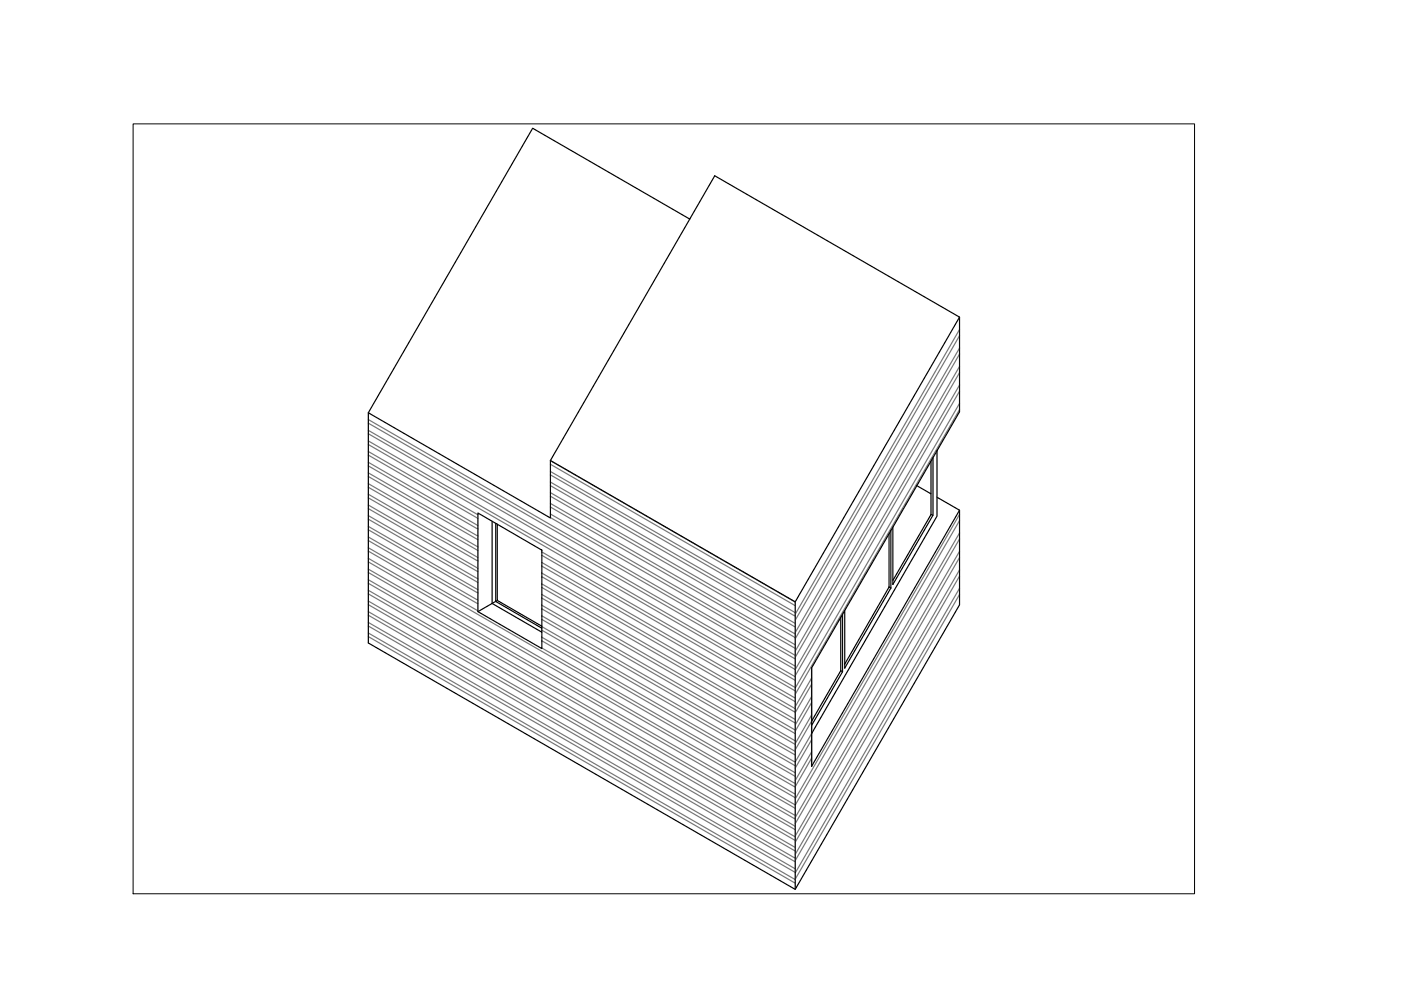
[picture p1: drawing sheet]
<svg xmlns="http://www.w3.org/2000/svg" width="297mm" height="210mm" viewBox="0 0 297 210" stroke-linecap="round" stroke-linejoin="round" font-family="sans-serif">
<!-- layer: Hach -->
<g fill="none" stroke="#767676" stroke-width=".25">
<path d="M203.4 79l-34.8 60.4M203.4 75.1l-34.8 60.3M203.4 71.2l-34.8 60.3M203.4 77.7l-34.8 60.4M203.4 73.8l-34.8 60.3M203.4 69.9l-34.8 60.3M78.1 98.8l23.2 13.4M78.1 96.5l23.2 13.4M78.1 94.2l90.5 52.3M78.1 92l90.5 52.2M78.1 98l23.2 13.4M78.1 95.7l23.2 13.4"/>
<path d="M78.1 93.5l90.5 52.3M78.1 91.2l90.5 52.3M78.1 89l90.5 52.2M116.7 98.4l51.9 30M116.7 100l51.9 29.9M116.7 97.7l51.9 29.9M203.4 81.6l-34.8 60.4-90.5-52.3M203.4 86.8l-34.8 60.4M203.4 82.9l-34.8 60.4M203.4 85.5l-34.8 60.4M78.1 119.1l90.5 52.3M78.1 116.9l90.5 52.2"/>
<path d="M78.1 114.6l23.2 13.4M78.1 112.3l23.2 13.4M78.1 110.1l23.2 13.4M78.1 107.8l23.2 13.4M78.1 105.6l23.2 13.4M78.1 103.3l23.2 13.4M78.1 101l23.2 13.4M78.1 118.4l90.5 52.3M78.1 116.1l23.2 13.4M78.1 113.8l23.2 13.5M78.1 111.6l23.2 13.4M78.1 109.3l23.2 13.4"/>
<path d="M78.1 107.1l23.2 13.4M78.1 104.8l23.2 13.4M78.1 102.5l23.2 13.5M78.1 100.3l23.2 13.4M114.9 117.7l53.7 31.1M114.9 119.3l53.7 31M114.9 117l53.7 31M116.7 109.7l51.9 30M116.7 107.5l51.9 30M116.7 105.2l51.9 30M116.7 103l51.9 29.9M116.7 100.7l51.9 30"/>
<path d="M116.7 109l51.9 30M116.7 106.7l51.9 30M116.7 104.5l51.9 29.9M116.7 102.2l51.9 30M203.4 118.2l-34.8 60.4M203.4 114.3l-34.8 60.3M203.4 110.4l-34.8 60.3M203.4 116.9l-34.8 60.4M203.4 113l-34.8 60.3M203.4 109.1l-34.8 60.3M78.1 135l90.5 52.3M78.1 132.7l90.5 52.3"/>
<path d="M78.1 130.4l90.5 52.3M78.1 128.2l90.5 52.2M78.1 125.9l90.5 52.3M78.1 123.7l90.5 52.2M78.1 121.4l90.5 52.3M78.1 134.2l90.5 52.3M78.1 132l90.5 52.2M78.1 129.7l90.5 52.3M78.1 127.4l90.5 52.3M78.1 125.2l90.5 52.2M78.1 122.9l90.5 52.3M78.1 120.7l90.5 52.2"/>
<path d="M114.9 135.9l53.7 31M114.9 133.6l53.7 31M114.9 131.3l53.7 31.1M114.9 129.1l53.7 31M114.9 126.8l53.7 31M114.9 124.6l53.7 30.9M114.9 122.3l53.7 31M114.9 120l53.7 31M114.9 137.4l53.7 31M114.9 135.1l53.7 31M114.9 132.9l53.7 30.9M114.9 130.6l53.7 31"/>
<path d="M114.9 128.3l53.7 31M114.9 126l53.7 31.1M114.9 123.8l53.7 31M114.9 121.5l53.7 31M203.4 126l-34.8 60.4M203.4 122.1l-34.8 60.4M203.4 124.7l-34.8 60.4M203.4 120.8l-34.8 60.4M172.1 156.9l-3.5 6M172.1 152.9l-3.5 6.1M172.1 149l-3.5 6M172.1 145.1l-3.5 6"/>
<path d="M172.1 159.4l-3.5 6.1M172.1 155.5l-3.5 6.1M172.1 151.6l-3.5 6.1M172.1 147.7l-3.5 6M172.1 143.8l-3.5 6M172.1 160.8l-3.5 6"/>
</g>
<!-- layer: Medium -->
<g fill="none" stroke="#000" stroke-width=".25">
<path d="M146.2 46.5l-33.3-19.3-34.8 60.3 38.6 22.3v-12.2l34.8-60.3 51.9 29.9-34.8 60.4-51.9-30M203.4 67.2v20.1l-31.3 54.3v20.9v-20.9M78.1 87.5v48.8l90.5 52.3 34.8-60.4v-20M197.8 97v12.2l-8.5 14.7v-12.2M198.7 95.5v13.9l-26.6 46.1M101.3 108.8l13.6 7.8v20.9l-13.6-7.8zM104.3 110.5v17.4l10.6 6.1M105.1 111v16.5l9.8 5.7M188.9 112.5v12.2M194.4 103l3 1.7M197.4 109.1l.4 .1M198.7 105.4l4.7 2.8-31.3 54.3"/>
<path d="M105.4 127.3l-4.1 2.4M168.6 127.6v61M178.6 130.2v12.2M188.5 124.5l.4 .2M188.9 124.7l-9.8 17v-12.2M178.3 142.2l.3 .2M178.6 142.4l-6.5 11.4"/>
</g>
<!-- layer: Thin -->
<path d="M197.4 97.8v11.3l-8.1 14M105.4 111.1v16.2l9.5 5.5M188.5 113.2v11.3l-9.4 16.3M178.3 130.9v11.3l-6.2 10.7" fill="none" stroke="#000" stroke-width=".25"/>
<!-- layer: Hach -->
<path d="M28.2 26.3h225.1v163.2h-225.1z" fill="none" stroke="#000" stroke-width=".21"/>
</svg>
